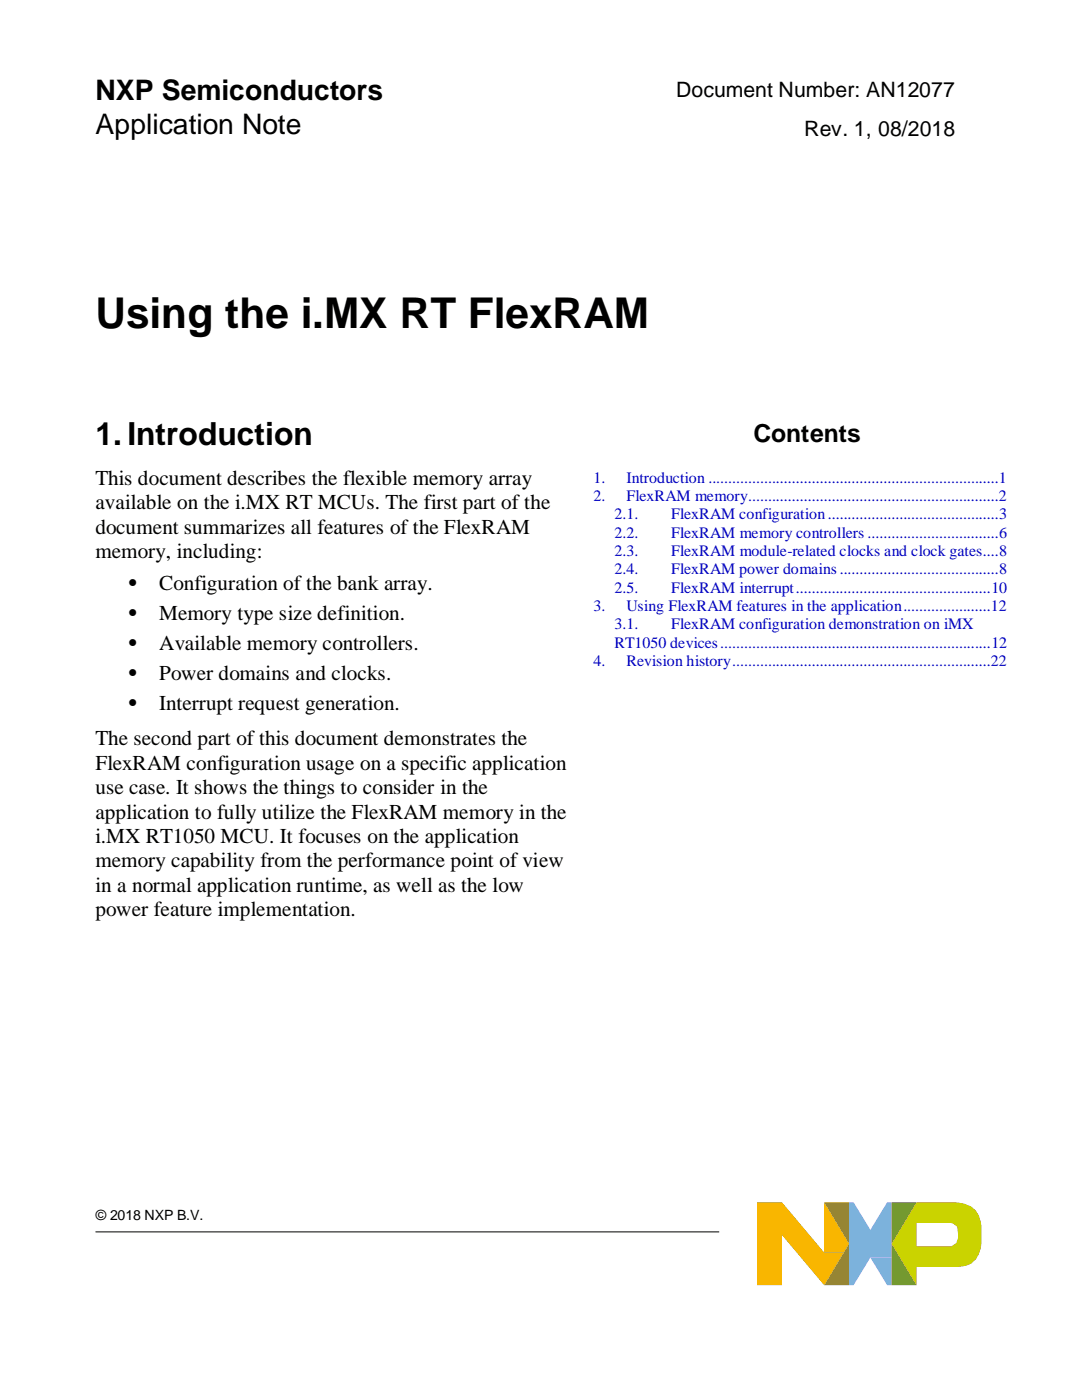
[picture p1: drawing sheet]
<svg xmlns="http://www.w3.org/2000/svg" width="216mm" height="279mm" viewBox="0 0 216 279" stroke-linecap="round" stroke-linejoin="round" font-family="sans-serif">
<defs><g id="words">
<text font-size="8.5" x="19.1" y="65.5">Using the i.MX RT FlexRAM</text>
<text font-size="6.3" x="19.1" y="88.8">1.Introduction</text>
<g font-size="5.6">
<text x="19.1" y="20">NXP Semiconductors</text>
<text x="19.1" y="26.7">Application Note</text>
</g>
<text font-size="4.9" x="150.3" y="88.2">Contents</text>
<g font-size="4.2">
<text x="134.9" y="19.3">Document Number: AN12077</text>
<text x="160.5" y="27.1">Rev. 1, 08/2018</text>
<text x="19.1" y="96.8">This document describes the flexible memory array</text>
<text x="19.1" y="101.6">available on the i.MX RT MCUs. The first part of the</text>
<text x="19.1" y="106.6">document summarizes all features of the FlexRAM</text>
<text x="19.1" y="111.4">memory, including:</text>
<text x="25.4" y="117.7">•</text>
<text x="31.8" y="117.7">Configuration of the bank array.</text>
<text x="25.4" y="123.7">•</text>
<text x="31.8" y="123.7">Memory type size definition.</text>
<text x="25.4" y="129.7">•</text>
<text x="31.8" y="129.7">Available memory controllers.</text>
<text x="25.4" y="135.7">•</text>
<text x="31.8" y="135.7">Power domains and clocks.</text>
<text x="25.4" y="141.7">•</text>
<text x="31.8" y="141.7">Interrupt request generation.</text>
<text x="19.1" y="148.7">The second part of this document demonstrates the</text>
<text x="19.1" y="153.6">FlexRAM configuration usage on a specific application</text>
<text x="19.1" y="158.5">use case. It shows the things to consider in the</text>
<text x="19.1" y="163.4">application to fully utilize the FlexRAM memory in the</text>
<text x="19.1" y="168.2">i.MX RT1050 MCU. It focuses on the application</text>
<text x="19.1" y="173.1">memory capability from the performance point of view</text>
<text x="19.1" y="177.9">in a normal application runtime, as well as the low</text>
<text x="19.1" y="182.8">power feature implementation.</text>
</g>
<g font-size="3.2" fill="#0000c2">
<text x="118.4" y="96.3">1.</text>
<text x="118.4" y="100">2.</text>
<text x="125" y="96.3">Introduction .........................................................................1</text>
<text x="125" y="100">FlexRAM memory...............................................................2</text>
<text x="122.6" y="103.7">2.1.</text>
<text x="122.6" y="107.4">2.2.</text>
<text x="133.9" y="103.7">FlexRAM configuration...........................................3</text>
<text x="133.9" y="107.4">FlexRAM memory controllers .................................6</text>
<text x="122.6" y="111">2.3.</text>
<text x="133.9" y="111">FlexRAM module-related clocks and clock gates....8</text>
<text x="122.6" y="114.6">2.4.</text>
<text x="122.6" y="118.3">2.5.</text>
<text x="133.9" y="114.6">FlexRAM power domains ........................................8</text>
<text x="133.9" y="118.3">FlexRAM interrupt.................................................10</text>
<text x="118.4" y="121.9">3.</text>
<text x="122.6" y="125.6">3.1.</text>
<text x="125" y="121.9">Using FlexRAM features in the application......................12</text>
<text x="133.9" y="125.6">FlexRAM configuration demonstration on iMX</text>
<text x="122.6" y="129.2">RT1050 devices....................................................................12</text>
<text x="118.4" y="133">4.</text>
<text x="125" y="133">Revision history.................................................................22</text>
</g>
<text font-size="2.8" x="19.1" y="243.5">© 2018 NXP B.V.</text>
</g></defs>
<path d="M19 245.9h124.5" fill="none" stroke="#000" stroke-width=".2"/>
<g fill="#7cb2dc">
<path d="M169.4 239.9h.9l3.4 5.5h4.2v5.6h-4.2l-3.4 5.5h-.9z" fill-rule="evenodd"/>
<path d="M173.7 251h4.2v5.5h-.9z" fill-rule="evenodd"/>
<path d="M177 239.9h.9v5.5h-4.2z" fill-rule="evenodd"/>
</g>
<path d="M164.4 239.9h5v16.6h-5l5-8.3z" fill-rule="evenodd" fill="#968534"/>
<path d="M177.9 239.9h5l-5 8.3 5 8.3h-5z" fill-rule="evenodd" fill="#749930"/>
<g fill="#cad300">
<path d="M182.9 239.9h7.1a8 8 0 0 1 3.7 .9 4.5 4.5 0 0 1 2 3.3h-12.8v4.6h12.9a4.3 4.3 0 0 1-4.5 4.1h-8.4v3.7l-5-8.3z" fill-rule="evenodd"/>
<path d="M182.9 248.7h6.9l1-.6 .4-1.1-.2-2.2-.8-.6-1-.1h6.5l.1 1v3.6z" fill-rule="evenodd"/>
</g>
<g fill="#f9b600">
<path d="M151.1 239.9h4.9l5.5 6.6h-5.5v10h-4.9z" fill-rule="evenodd"/>
<path d="M156 246.5h5.5l2.9 3.4h4l-4 6.6z" fill-rule="evenodd"/>
<path d="M164.4 239.9l5 8.3-1 1.7h-4z" fill-rule="evenodd"/>
</g>
<use href="#words"/>
</svg>
